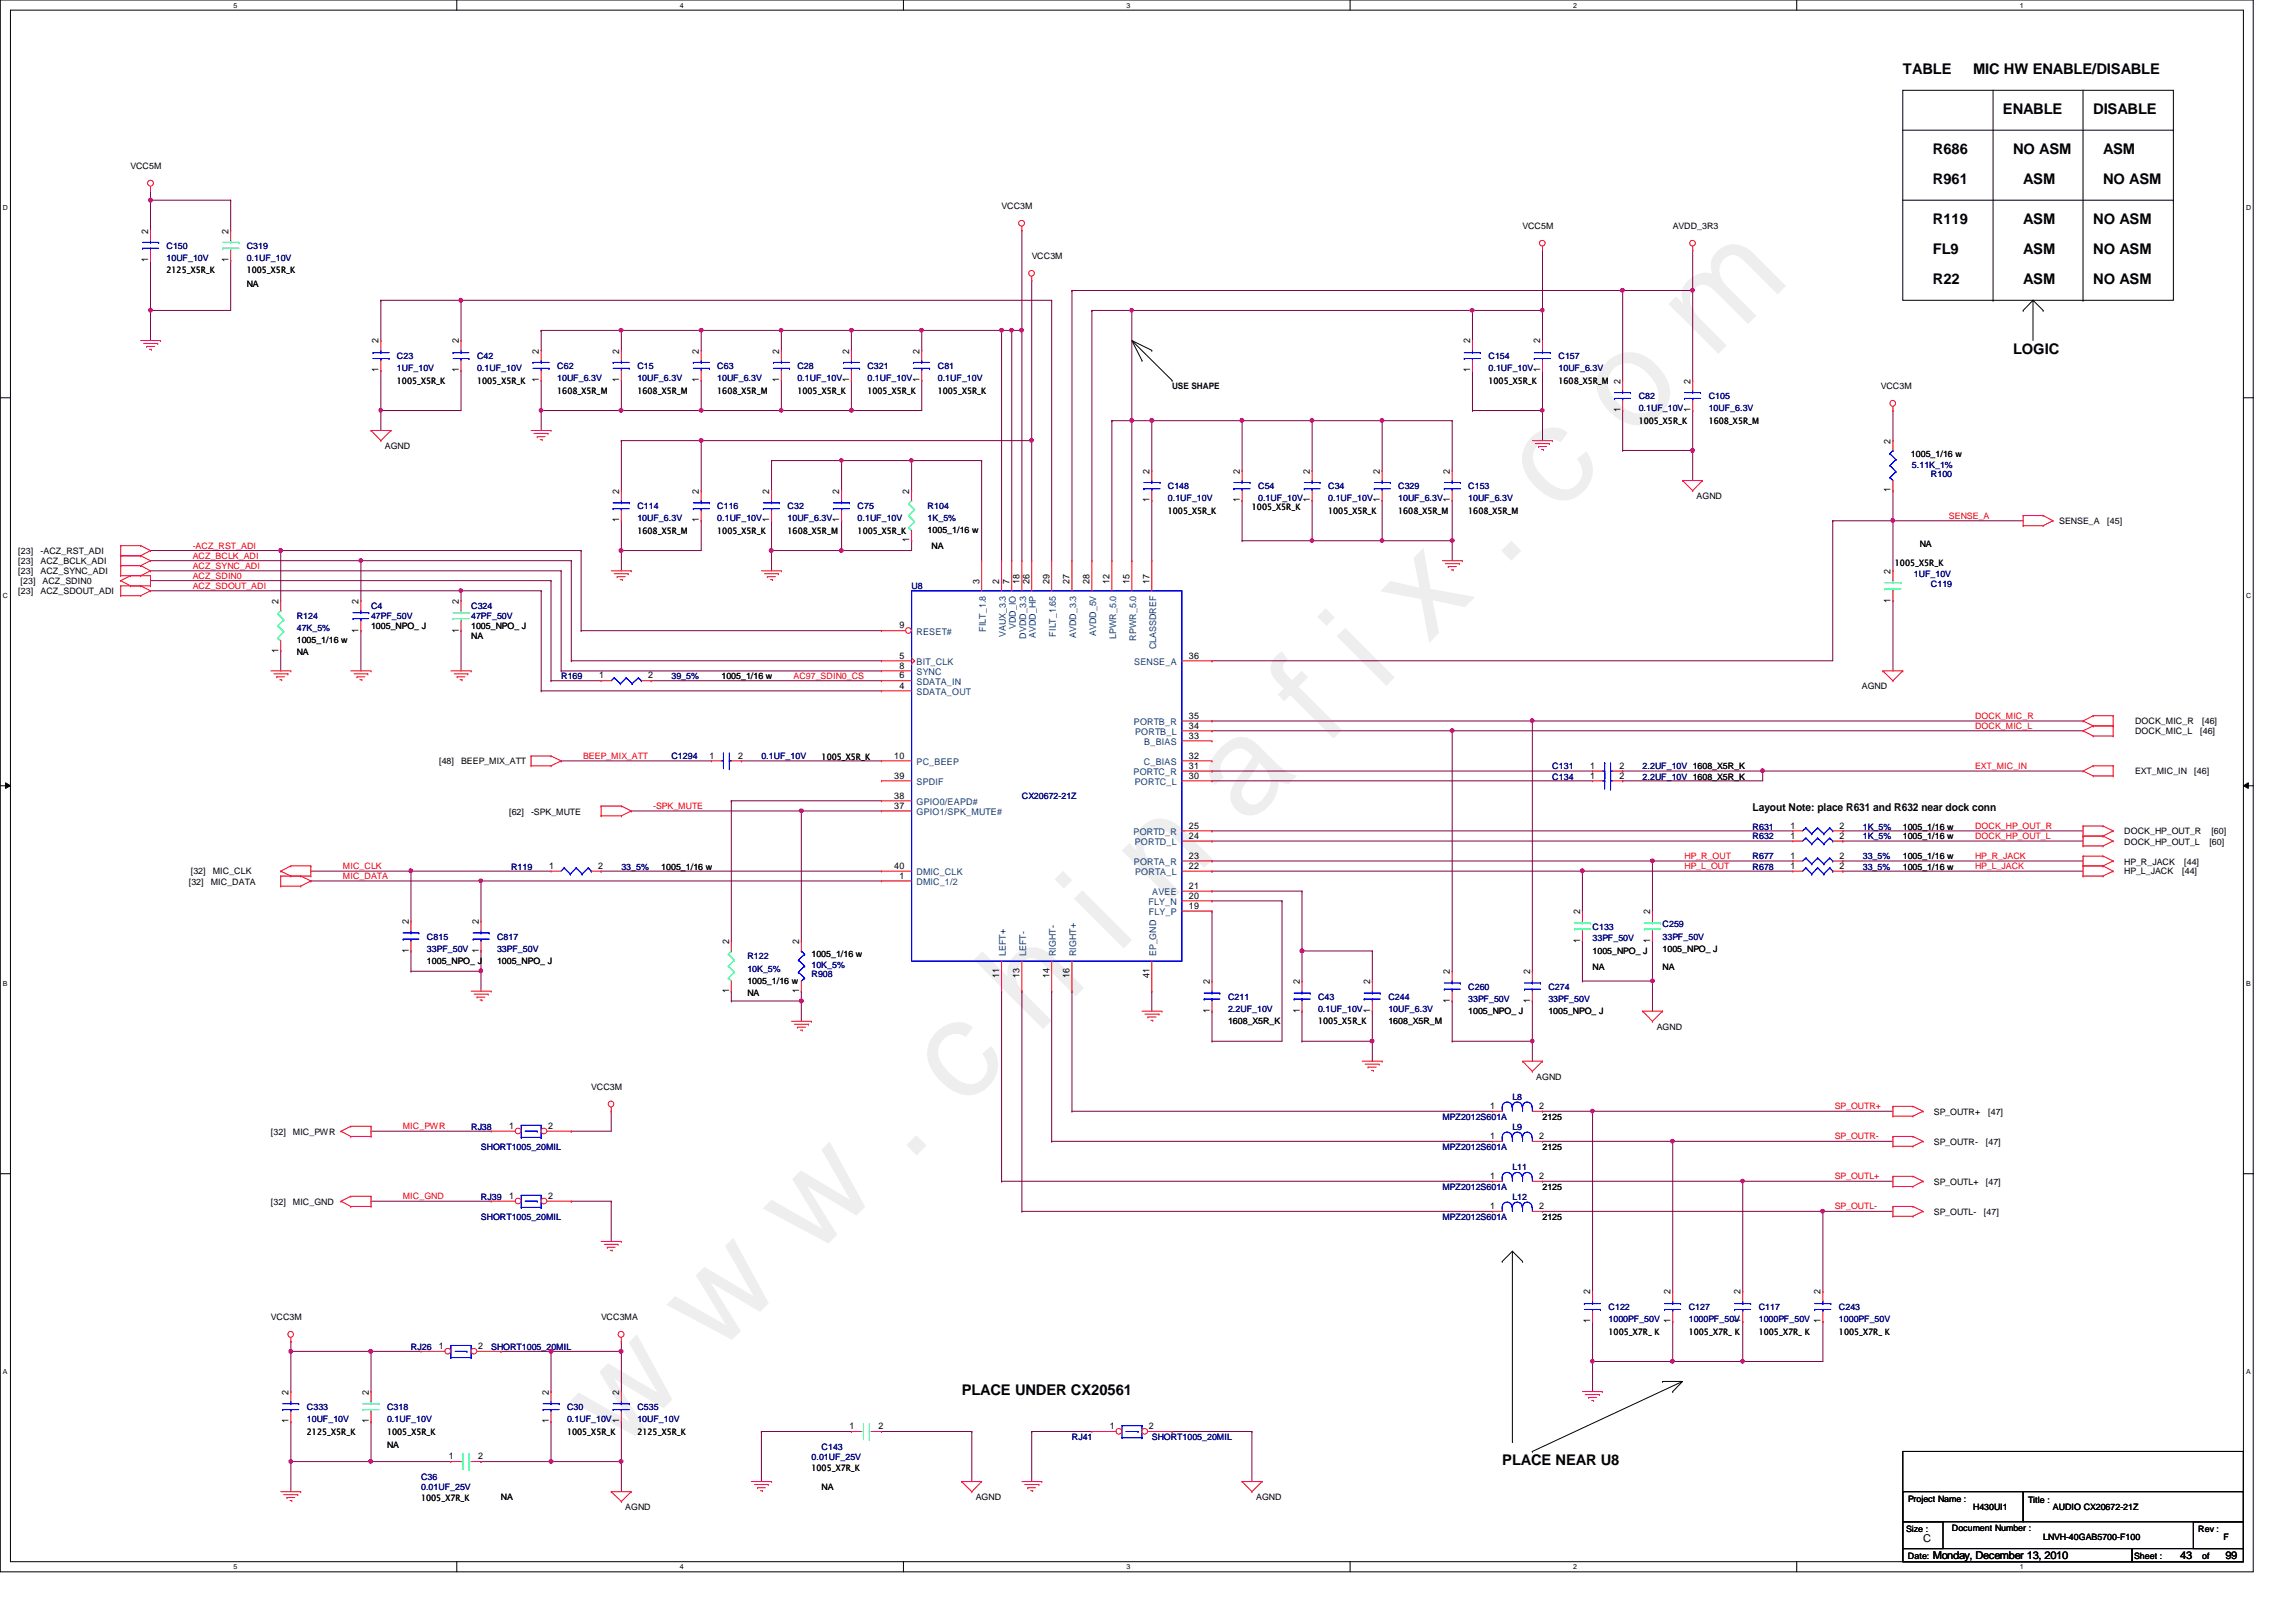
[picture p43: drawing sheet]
<svg xmlns="http://www.w3.org/2000/svg" width="297mm" height="210mm" viewBox="0 0 297 210" stroke-linecap="round" stroke-linejoin="round" font-family="sans-serif">
<defs><g id="words">
<text font-size="17.6" fill="#f0f" x="80.1" y="188" transform="rotate(-45 80.1 188)">w w w . c h i n a f i x . c o m</text>
<g font-size="1.9">
<text x="246.2" y="9.6">TABLE</text>
<text x="255.3" y="9.6">MIC HW ENABLE/DISABLE</text>
<text x="259.1" y="14.7">ENABLE</text>
<text x="270.8" y="14.7">DISABLE</text>
<text x="250.1" y="23.8">R961</text>
<text x="250.1" y="19.9">R686</text>
<text x="260.4" y="19.9">NO ASM</text>
<text x="261.7" y="23.8">ASM</text>
<text x="272.1" y="19.9">ASM</text>
<text x="272.1" y="23.8">NO ASM</text>
<text x="250.1" y="29">R119</text>
<text x="261.7" y="29">ASM</text>
<text x="270.8" y="29">NO ASM</text>
<text x="250.1" y="32.9">FL9</text>
<text x="261.7" y="32.9">ASM</text>
<text x="270.8" y="32.9">NO ASM</text>
<text x="250.1" y="36.8">R22</text>
<text x="261.7" y="36.8">ASM</text>
<text x="270.8" y="36.8">NO ASM</text>
<text x="260.4" y="45.8">LOGIC</text>
<text x="124.4" y="180.6">PLACE UNDER CX20561</text>
<text x="194.3" y="189.6">PLACE NEAR U8</text>
</g>
<g font-size="1.4">
<text x="226.7" y="104.9">Layout Note: place R631 and R632 near dock conn</text>
<text x="248.8" y="199.5">C</text>
<text x="250.1" y="201.7">Monday, December 13, 2010</text>
<text x="282.1" y="201.7">43</text>
<text x="287.9" y="201.7">99</text>
</g>
<g font-size="1.2">
<text x="19.2" y="33.9" transform="rotate(-90 19.2 33.9)">1</text>
<text x="19.2" y="30.2" transform="rotate(-90 19.2 30.2)">2</text>
<text x="29.5" y="33.9" transform="rotate(-90 29.5 33.9)">1</text>
<text x="29.5" y="30.2" transform="rotate(-90 29.5 30.2)">2</text>
<text x="49" y="44.4" transform="rotate(-90 49 44.4)">2</text>
<text x="59.3" y="44.4" transform="rotate(-90 59.3 44.4)">2</text>
<text x="69.7" y="45.8" transform="rotate(-90 69.7 45.8)">2</text>
<text x="80.1" y="45.8" transform="rotate(-90 80.1 45.8)">2</text>
<text x="90.4" y="45.8" transform="rotate(-90 90.4 45.8)">2</text>
<text x="100.8" y="45.8" transform="rotate(-90 100.8 45.8)">2</text>
<text x="109.9" y="45.8" transform="rotate(-90 109.9 45.8)">2</text>
<text x="119" y="45.8" transform="rotate(-90 119 45.8)">2</text>
<text x="190.2" y="44.4" transform="rotate(-90 190.2 44.4)">2</text>
<text x="199.3" y="44.4" transform="rotate(-90 199.3 44.4)">2</text>
<text x="49" y="48.2" transform="rotate(-90 49 48.2)">1</text>
<text x="59.3" y="48.2" transform="rotate(-90 59.3 48.2)">1</text>
<text x="69.7" y="49.5" transform="rotate(-90 69.7 49.5)">1</text>
<text x="80.1" y="49.5" transform="rotate(-90 80.1 49.5)">1</text>
<text x="90.4" y="49.5" transform="rotate(-90 90.4 49.5)">1</text>
<text x="100.8" y="49.5" transform="rotate(-90 100.8 49.5)">1</text>
<text x="109.9" y="49.5" transform="rotate(-90 109.9 49.5)">1</text>
<text x="119" y="49.5" transform="rotate(-90 119 49.5)">1</text>
<text x="190.2" y="48.2" transform="rotate(-90 190.2 48.2)">1</text>
<text x="199.3" y="48.2" transform="rotate(-90 199.3 48.2)">1</text>
<text x="209.6" y="53.3" transform="rotate(-90 209.6 53.3)">1</text>
<text x="209.6" y="49.7" transform="rotate(-90 209.6 49.7)">2</text>
<text x="218.7" y="53.3" transform="rotate(-90 218.7 53.3)">1</text>
<text x="218.7" y="49.7" transform="rotate(-90 218.7 49.7)">2</text>
<text x="244.6" y="57.4" transform="rotate(-90 244.6 57.4)">2</text>
<text x="80.1" y="63.9" transform="rotate(-90 80.1 63.9)">2</text>
<text x="90.4" y="63.9" transform="rotate(-90 90.4 63.9)">2</text>
<text x="99.5" y="63.9" transform="rotate(-90 99.5 63.9)">2</text>
<text x="108.6" y="63.9" transform="rotate(-90 108.6 63.9)">2</text>
<text x="117.6" y="63.9" transform="rotate(-90 117.6 63.9)">2</text>
<text x="148.7" y="65" transform="rotate(-90 148.7 65)">1</text>
<text x="148.7" y="61.3" transform="rotate(-90 148.7 61.3)">2</text>
<text x="160.4" y="65" transform="rotate(-90 160.4 65)">1</text>
<text x="160.4" y="61.3" transform="rotate(-90 160.4 61.3)">2</text>
<text x="169.5" y="65" transform="rotate(-90 169.5 65)">1</text>
<text x="169.5" y="61.3" transform="rotate(-90 169.5 61.3)">2</text>
<text x="178.5" y="65" transform="rotate(-90 178.5 65)">1</text>
<text x="178.5" y="61.3" transform="rotate(-90 178.5 61.3)">2</text>
<text x="187.6" y="65" transform="rotate(-90 187.6 65)">1</text>
<text x="187.6" y="61.3" transform="rotate(-90 187.6 61.3)">2</text>
<text x="244.6" y="63.7" transform="rotate(-90 244.6 63.7)">1</text>
<text x="80.1" y="67.6" transform="rotate(-90 80.1 67.6)">1</text>
<text x="90.4" y="67.6" transform="rotate(-90 90.4 67.6)">1</text>
<text x="99.5" y="67.6" transform="rotate(-90 99.5 67.6)">1</text>
<text x="108.6" y="67.6" transform="rotate(-90 108.6 67.6)">1</text>
<text x="117.6" y="70.2" transform="rotate(-90 117.6 70.2)">1</text>
<text x="126.7" y="75.6" transform="rotate(-90 126.7 75.6)">3</text>
<text x="129.3" y="75.6" transform="rotate(-90 129.3 75.6)">2</text>
<text x="130.6" y="75.6" transform="rotate(-90 130.6 75.6)">7</text>
<text x="131.9" y="75.6" transform="rotate(-90 131.9 75.6)">18</text>
<text x="133.2" y="75.6" transform="rotate(-90 133.2 75.6)">26</text>
<text x="135.8" y="75.6" transform="rotate(-90 135.8 75.6)">29</text>
<text x="138.4" y="75.6" transform="rotate(-90 138.4 75.6)">27</text>
<text x="141" y="75.6" transform="rotate(-90 141 75.6)">28</text>
<text x="143.5" y="75.6" transform="rotate(-90 143.5 75.6)">12</text>
<text x="146.1" y="75.6" transform="rotate(-90 146.1 75.6)">15</text>
<text x="148.7" y="75.6" transform="rotate(-90 148.7 75.6)">17</text>
<text x="244.6" y="78" transform="rotate(-90 244.6 78)">1</text>
<text x="244.6" y="74.3" transform="rotate(-90 244.6 74.3)">2</text>
<text x="36" y="78.1" transform="rotate(-90 36 78.1)">2</text>
<text x="46.4" y="81.9" transform="rotate(-90 46.4 81.9)">1</text>
<text x="46.4" y="78.1" transform="rotate(-90 46.4 78.1)">2</text>
<text x="59.3" y="81.9" transform="rotate(-90 59.3 81.9)">1</text>
<text x="59.3" y="78.1" transform="rotate(-90 59.3 78.1)">2</text>
<text x="116.4" y="81.3">9</text>
<text x="36" y="84.5" transform="rotate(-90 36 84.5)">1</text>
<text x="77.5" y="87.8">1</text>
<text x="83.9" y="87.8">2</text>
<text x="116.4" y="89.1">4</text>
<text x="116.4" y="85.2">5</text>
<text x="116.4" y="87.8">6</text>
<text x="116.4" y="86.5">8</text>
<text x="153.8" y="85.2">36</text>
<text x="153.8" y="95.6">33</text>
<text x="153.8" y="94.3">34</text>
<text x="153.8" y="93">35</text>
<text x="91.8" y="98.2">1</text>
<text x="95.5" y="98.2">2</text>
<text x="115.7" y="98.2">10</text>
<text x="115.7" y="100.8">39</text>
<text x="153.8" y="100.8">30</text>
<text x="153.8" y="99.5">31</text>
<text x="153.8" y="98.2">32</text>
<text x="205.7" y="100.8">1</text>
<text x="205.7" y="99.5">1</text>
<text x="209.5" y="100.8">2</text>
<text x="209.5" y="99.5">2</text>
<text x="115.7" y="104.6">37</text>
<text x="115.7" y="103.3">38</text>
<text x="153.8" y="107.2">25</text>
<text x="231.6" y="107.2">1</text>
<text x="238" y="107.2">2</text>
<text x="71" y="112.4">1</text>
<text x="77.4" y="112.4">2</text>
<text x="115.7" y="112.4">40</text>
<text x="116.4" y="113.7">1</text>
<text x="153.8" y="112.4">22</text>
<text x="153.8" y="111.1">23</text>
<text x="153.8" y="108.5">24</text>
<text x="231.6" y="108.5">1</text>
<text x="231.6" y="112.4">1</text>
<text x="231.6" y="111.1">1</text>
<text x="238" y="108.5">2</text>
<text x="238" y="112.4">2</text>
<text x="238" y="111.1">2</text>
<text x="52.9" y="119.6" transform="rotate(-90 52.9 119.6)">2</text>
<text x="61.9" y="119.6" transform="rotate(-90 61.9 119.6)">2</text>
<text x="153.8" y="117.6">19</text>
<text x="153.8" y="116.3">20</text>
<text x="153.8" y="115">21</text>
<text x="204.4" y="118.3" transform="rotate(-90 204.4 118.3)">2</text>
<text x="213.5" y="118.3" transform="rotate(-90 213.5 118.3)">2</text>
<text x="52.9" y="123.3" transform="rotate(-90 52.9 123.3)">1</text>
<text x="61.9" y="123.3" transform="rotate(-90 61.9 123.3)">1</text>
<text x="94.3" y="122.2" transform="rotate(-90 94.3 122.2)">2</text>
<text x="103.4" y="122.2" transform="rotate(-90 103.4 122.2)">2</text>
<text x="204.4" y="122" transform="rotate(-90 204.4 122)">1</text>
<text x="213.5" y="122" transform="rotate(-90 213.5 122)">1</text>
<text x="94.3" y="128.5" transform="rotate(-90 94.3 128.5)">1</text>
<text x="103.4" y="128.5" transform="rotate(-90 103.4 128.5)">1</text>
<text x="129.3" y="126.5" transform="rotate(-90 129.3 126.5)">11</text>
<text x="131.9" y="126.5" transform="rotate(-90 131.9 126.5)">13</text>
<text x="135.8" y="126.5" transform="rotate(-90 135.8 126.5)">14</text>
<text x="138.4" y="126.5" transform="rotate(-90 138.4 126.5)">16</text>
<text x="148.7" y="126.5" transform="rotate(-90 148.7 126.5)">41</text>
<text x="156.5" y="131.1" transform="rotate(-90 156.5 131.1)">1</text>
<text x="156.5" y="127.4" transform="rotate(-90 156.5 127.4)">2</text>
<text x="168.1" y="131.1" transform="rotate(-90 168.1 131.1)">1</text>
<text x="168.1" y="127.4" transform="rotate(-90 168.1 127.4)">2</text>
<text x="177.2" y="131.1" transform="rotate(-90 177.2 131.1)">1</text>
<text x="177.2" y="127.4" transform="rotate(-90 177.2 127.4)">2</text>
<text x="187.6" y="129.8" transform="rotate(-90 187.6 129.8)">1</text>
<text x="187.6" y="126.1" transform="rotate(-90 187.6 126.1)">2</text>
<text x="197.9" y="129.8" transform="rotate(-90 197.9 129.8)">1</text>
<text x="197.9" y="126.1" transform="rotate(-90 197.9 126.1)">2</text>
<text x="192.8" y="143.5">1</text>
<text x="199.1" y="143.5">2</text>
<text x="65.9" y="146.1">1</text>
<text x="70.9" y="146.1">2</text>
<text x="192.8" y="147.4">1</text>
<text x="199.1" y="147.4">2</text>
<text x="65.9" y="155.2">1</text>
<text x="70.9" y="155.2">2</text>
<text x="192.8" y="152.6">1</text>
<text x="199.1" y="152.6">2</text>
<text x="192.8" y="156.5">1</text>
<text x="199.1" y="156.5">2</text>
<text x="205.7" y="167.5" transform="rotate(-90 205.7 167.5)">2</text>
<text x="216.1" y="167.5" transform="rotate(-90 216.1 167.5)">2</text>
<text x="225.2" y="167.5" transform="rotate(-90 225.2 167.5)">2</text>
<text x="235.5" y="167.5" transform="rotate(-90 235.5 167.5)">2</text>
<text x="205.7" y="171.2" transform="rotate(-90 205.7 171.2)">1</text>
<text x="216.1" y="171.2" transform="rotate(-90 216.1 171.2)">1</text>
<text x="225.2" y="171.2" transform="rotate(-90 225.2 171.2)">1</text>
<text x="235.5" y="171.2" transform="rotate(-90 235.5 171.2)">1</text>
<text x="56.8" y="174.6">1</text>
<text x="61.8" y="174.6">2</text>
<text x="37.3" y="184.2" transform="rotate(-90 37.3 184.2)">1</text>
<text x="37.3" y="180.5" transform="rotate(-90 37.3 180.5)">2</text>
<text x="47.7" y="184.2" transform="rotate(-90 47.7 184.2)">1</text>
<text x="47.7" y="180.5" transform="rotate(-90 47.7 180.5)">2</text>
<text x="71" y="184.2" transform="rotate(-90 71 184.2)">1</text>
<text x="71" y="180.5" transform="rotate(-90 71 180.5)">2</text>
<text x="80.1" y="184.2" transform="rotate(-90 80.1 184.2)">1</text>
<text x="80.1" y="180.5" transform="rotate(-90 80.1 180.5)">2</text>
<text x="109.9" y="185">1</text>
<text x="113.7" y="185">2</text>
<text x="143.6" y="185">1</text>
<text x="148.6" y="185">2</text>
<text x="58.1" y="188.8">1</text>
<text x="61.8" y="188.8">2</text>
</g>
<g font-size="1.2" fill="#004080">
<text x="118.6" y="82.2">RESET#</text>
<text x="127.5" y="81.7" transform="rotate(-90 127.5 81.7)">FILT_1.8</text>
<text x="130.1" y="82.5" transform="rotate(-90 130.1 82.5)">VAUX_3.3</text>
<text x="131.4" y="81.4" transform="rotate(-90 131.4 81.4)">VDD_IO</text>
<text x="132.8" y="82.6" transform="rotate(-90 132.8 82.6)">DVDD_3.3</text>
<text x="134" y="82.5" transform="rotate(-90 134 82.5)">AVDD_HP</text>
<text x="136.6" y="82.4" transform="rotate(-90 136.6 82.4)">FILT_1.65</text>
<text x="139.2" y="82.5" transform="rotate(-90 139.2 82.5)">AVDD_3.3</text>
<text x="141.8" y="82.3" transform="rotate(-90 141.8 82.3)">AVDD_5V</text>
<text x="144.4" y="82.7" transform="rotate(-90 144.4 82.7)">LPWR_5.0</text>
<text x="147" y="82.9" transform="rotate(-90 147 82.9)">RPWR_5.0</text>
<text x="118.6" y="90">SDATA_OUT</text>
<text x="118.6" y="86.1">BIT_CLK</text>
<text x="118.6" y="88.6">SDATA_IN</text>
<text x="118.6" y="87.4">SYNC</text>
<text x="146.7" y="86.1">SENSE_A</text>
<text x="149.6" y="84" transform="rotate(-90 149.6 84)">CLASSDREF</text>
<text x="146.7" y="93.9">PORTB_R</text>
<text x="146.9" y="95.1">PORTB_L</text>
<text x="118.6" y="99">PC_BEEP</text>
<text x="118.6" y="101.6">SPDIF</text>
<text x="146.6" y="100.3">PORTC_R</text>
<text x="146.8" y="101.6">PORTC_L</text>
<text x="148" y="99">C_BIAS</text>
<text x="148" y="96.4">B_BIAS</text>
<text x="118.6" y="105.5">GPIO1/SPK_MUTE#</text>
<text x="118.6" y="104.2">GPIO0/EAPD#</text>
<text x="118.6" y="113.3">DMIC_CLK</text>
<text x="146.6" y="108.1">PORTD_R</text>
<text x="146.7" y="112">PORTA_R</text>
<text x="146.8" y="109.4">PORTD_L</text>
<text x="146.9" y="113.3">PORTA_L</text>
<text x="118.6" y="114.6">DMIC_1/2</text>
<text x="148.6" y="117.1">FLY_N</text>
<text x="148.6" y="118.4">FLY_P</text>
<text x="149.1" y="115.9">AVEE</text>
<text x="130.1" y="123.7" transform="rotate(-90 130.1 123.7)">LEFT+</text>
<text x="132.8" y="123.7" transform="rotate(-90 132.8 123.7)">LEFT-</text>
<text x="136.6" y="123.7" transform="rotate(-90 136.6 123.7)">RIGHT-</text>
<text x="139.2" y="123.7" transform="rotate(-90 139.2 123.7)">RIGHT+</text>
<text x="149.6" y="123.7" transform="rotate(-90 149.6 123.7)">EP_GND</text>
</g>
<g font-size="1.1">
<text x="16.9" y="21.8">VCC5M</text>
<text x="129.6" y="27">VCC3M</text>
<text x="197" y="29.6">VCC5M</text>
<text x="216.4" y="29.6">AVDD_3R3</text>
<text x="21.5" y="35.4">2125_X5R_K</text>
<text x="31.9" y="35.4">1005_X5R_K</text>
<text x="133.5" y="33.5">VCC3M</text>
<text x="31.9" y="37.1">NA</text>
<text x="51.3" y="49.7">1005_X5R_K</text>
<text x="61.7" y="49.7">1005_X5R_K</text>
<text x="72.1" y="50.9">1608_X5R_M</text>
<text x="82.5" y="50.9">1608_X5R_M</text>
<text x="92.8" y="50.9">1608_X5R_M</text>
<text x="103.2" y="50.9">1005_X5R_K</text>
<text x="112.2" y="50.9">1005_X5R_K</text>
<text x="121.3" y="50.9">1005_X5R_K</text>
<text x="151.6" y="50.3">USE SHAPE</text>
<text x="192.6" y="49.7">1005_X5R_K</text>
<text x="201.6" y="49.7">1608_X5R_M</text>
<text x="243.3" y="50.3">VCC3M</text>
<text x="49.8" y="58.1">AGND</text>
<text x="212" y="54.8">1005_X5R_K</text>
<text x="221.1" y="54.8">1608_X5R_M</text>
<text x="247.2" y="59.1">1005_1/16 w</text>
<text x="162" y="66">1005_X5R_K</text>
<text x="219.5" y="64.6">AGND</text>
<text x="2.4" y="71.7">[23]</text>
<text x="5.2" y="71.7">-ACZ_RST_ADI</text>
<text x="82.5" y="69.1">1608_X5R_M</text>
<text x="92.8" y="69.1">1005_X5R_K</text>
<text x="101.9" y="69.1">1608_X5R_M</text>
<text x="111" y="69.1">1005_X5R_K</text>
<text x="120" y="69">1005_1/16 w</text>
<text x="120.5" y="71.1">NA</text>
<text x="151.1" y="66.5">1005_X5R_K</text>
<text x="171.8" y="66.5">1005_X5R_K</text>
<text x="180.9" y="66.5">1608_X5R_M</text>
<text x="189.9" y="66.5">1608_X5R_M</text>
<text x="248.4" y="70.8">NA</text>
<text x="266.4" y="67.8">SENSE_A</text>
<text x="272.6" y="67.8">[45]</text>
<text x="2.4" y="73">[23]</text>
<text x="2.4" y="74.3">[23]</text>
<text x="2.4" y="76.9">[23]</text>
<text x="2.7" y="75.6">[23]</text>
<text x="5.2" y="73">ACZ_BCLK_ADI</text>
<text x="5.2" y="74.3">ACZ_SYNC_ADI</text>
<text x="5.2" y="76.9">ACZ_SDOUT_ADI</text>
<text x="5.5" y="75.6">ACZ_SDIN0</text>
<text x="245.1" y="73.2">1005_X5R_K</text>
<text x="38.4" y="83.2">1005_1/16 w</text>
<text x="48" y="81.4">1005_NPO_ J</text>
<text x="61" y="81.4">1005_NPO_ J</text>
<text x="61" y="82.7">NA</text>
<text x="38.4" y="84.8">NA</text>
<text x="93.3" y="87.9">1005_1/16 w</text>
<text x="240.9" y="89.2">AGND</text>
<text x="276.2" y="93.7">DOCK_MIC_R</text>
<text x="276.2" y="95">DOCK_MIC_L</text>
<text x="284.6" y="95">[46]</text>
<text x="284.9" y="93.7">[46]</text>
<text x="56.8" y="98.9">[48]</text>
<text x="59.6" y="98.9">BEEP_MIX_ATT</text>
<text x="106.3" y="98.3">1005_X5R_K</text>
<text x="276.2" y="100.2">EXT_MIC_IN</text>
<text x="283.9" y="100.2">[46]</text>
<text x="65.9" y="105.4">[62]</text>
<text x="68.7" y="105.4">-SPK_MUTE</text>
<text x="246.2" y="107.4">1005_1/16 w</text>
<text x="274.8" y="108">DOCK_HP_OUT_R</text>
<text x="286.1" y="108">[60]</text>
<text x="24.7" y="113.2">[32]</text>
<text x="27.5" y="113.2">MIC_CLK</text>
<text x="85.6" y="112.5">1005_1/16 w</text>
<text x="246.2" y="108.6">1005_1/16 w</text>
<text x="246.2" y="112.5">1005_1/16 w</text>
<text x="246.2" y="111.2">1005_1/16 w</text>
<text x="274.8" y="111.9">HP_R_JACK</text>
<text x="274.8" y="113.2">HP_L_JACK</text>
<text x="274.8" y="109.3">DOCK_HP_OUT_L</text>
<text x="282.3" y="113.2">[44]</text>
<text x="282.6" y="111.9">[44]</text>
<text x="285.8" y="109.3">[60]</text>
<text x="24.4" y="114.5">[32]</text>
<text x="27.3" y="114.5">MIC_DATA</text>
<text x="55.2" y="124.7">1005_NPO_ J</text>
<text x="64.3" y="124.7">1005_NPO_ J</text>
<text x="105" y="123.9">1005_1/16 w</text>
<text x="206" y="123.4">1005_NPO_ J</text>
<text x="206" y="125.5">NA</text>
<text x="215.1" y="123.1">1005_NPO_ J</text>
<text x="215.1" y="125.5">NA</text>
<text x="96.7" y="127.3">1005_1/16 w</text>
<text x="96.7" y="128.9">NA</text>
<text x="189.9" y="131.2">1005_NPO_ J</text>
<text x="200.3" y="131.2">1005_NPO_ J</text>
<text x="158.9" y="132.5">1608_X5R_K</text>
<text x="170.5" y="132.5">1005_X5R_K</text>
<text x="179.6" y="132.5">1608_X5R_M</text>
<text x="214.3" y="133.3">AGND</text>
<text x="76.5" y="141">VCC3M</text>
<text x="198.8" y="139.7">AGND</text>
<text x="35" y="146.9">[32]</text>
<text x="37.9" y="146.9">MIC_PWR</text>
<text x="199.6" y="144.9">2125</text>
<text x="199.6" y="148.8">2125</text>
<text x="250.2" y="144.3">SP_OUTR+</text>
<text x="250.2" y="148.2">SP_OUTR-</text>
<text x="256.9" y="148.2">[47]</text>
<text x="257.2" y="144.3">[47]</text>
<text x="35" y="155.9">[32]</text>
<text x="37.9" y="155.9">MIC_GND</text>
<text x="199.6" y="154">2125</text>
<text x="250.2" y="153.3">SP_OUTL+</text>
<text x="256.9" y="153.3">[47]</text>
<text x="199.6" y="157.9">2125</text>
<text x="250.2" y="157.2">SP_OUTL-</text>
<text x="256.7" y="157.2">[47]</text>
<text x="35" y="170.8">VCC3M</text>
<text x="77.8" y="170.8">VCC3MA</text>
<text x="208.1" y="172.7">1005_X7R_ K</text>
<text x="218.5" y="172.7">1005_X7R_ K</text>
<text x="227.5" y="172.7">1005_X7R_ K</text>
<text x="237.9" y="172.7">1005_X7R_ K</text>
<text x="39.7" y="185.7">2125_X5R_K</text>
<text x="50.1" y="185.7">1005_X5R_K</text>
<text x="73.4" y="185.7">1005_X5R_K</text>
<text x="82.5" y="185.7">2125_X5R_K</text>
<text x="50.1" y="187.4">NA</text>
<text x="105" y="190.3">1005_X7R_K</text>
<text x="54.5" y="194.2">1005_X7R_K</text>
<text x="64.8" y="194.1">NA</text>
<text x="80.9" y="195.4">AGND</text>
<text x="106.3" y="192.8">NA</text>
<text x="126.2" y="194.1">AGND</text>
<text x="162.5" y="194.1">AGND</text>
<text x="246.8" y="194.4">Project Name :</text>
<text x="255.3" y="195.4">H430UI1</text>
<text x="262.4" y="194.5">Title :</text>
<text x="265.6" y="195.4">AUDIO CX20672-21Z</text>
<text x="246.6" y="198.3">Size :</text>
<text x="246.8" y="201.8">Date:</text>
<text x="252.5" y="198.2">Document Number :</text>
<text x="264.3" y="199.3">LNVH-40GAB5700-F100</text>
<text x="276.1" y="201.8">Sheet :</text>
<text x="284.4" y="198.3">Rev :</text>
<text x="284.9" y="201.8">of</text>
<text x="287.7" y="199.3">F</text>
</g>
<g font-size="1.1" fill="#000080">
<text x="21.5" y="32.2">C150</text>
<text x="21.5" y="33.8">10UF_10V</text>
<text x="31.9" y="32.2">C319</text>
<text x="31.9" y="33.8">0.1UF_10V</text>
<text x="51.3" y="46.4">C23</text>
<text x="61.7" y="46.4">C42</text>
<text x="72.1" y="47.8">C62</text>
<text x="82.5" y="47.8">C15</text>
<text x="92.8" y="47.8">C63</text>
<text x="103.2" y="47.8">C28</text>
<text x="112.2" y="47.8">C321</text>
<text x="121.3" y="47.8">C81</text>
<text x="192.6" y="46.4">C154</text>
<text x="201.6" y="46.4">C157</text>
<text x="51.3" y="48">1UF_10V</text>
<text x="61.7" y="48">0.1UF_10V</text>
<text x="72.1" y="49.3">10UF_6.3V</text>
<text x="82.5" y="49.3">10UF_6.3V</text>
<text x="92.8" y="49.3">10UF_6.3V</text>
<text x="103.2" y="49.3">0.1UF_10V</text>
<text x="112.2" y="49.3">0.1UF_10V</text>
<text x="121.3" y="49.3">0.1UF_10V</text>
<text x="192.6" y="48">0.1UF_10V</text>
<text x="201.6" y="48">10UF_6.3V</text>
<text x="212" y="51.6">C82</text>
<text x="212" y="53.2">0.1UF_10V</text>
<text x="221.1" y="51.6">C105</text>
<text x="221.1" y="53.2">10UF_6.3V</text>
<text x="82.5" y="65.9">C114</text>
<text x="92.8" y="65.9">C116</text>
<text x="101.9" y="65.9">C32</text>
<text x="111" y="65.9">C75</text>
<text x="120" y="65.9">R104</text>
<text x="151.1" y="63.3">C148</text>
<text x="151.1" y="64.9">0.1UF_10V</text>
<text x="162.8" y="63.3">C54</text>
<text x="162.8" y="64.9">0.1UF_10V</text>
<text x="171.8" y="63.3">C34</text>
<text x="171.8" y="64.9">0.1UF_10V</text>
<text x="180.9" y="63.3">C329</text>
<text x="180.9" y="64.9">10UF_6.3V</text>
<text x="189.9" y="63.3">C153</text>
<text x="189.9" y="64.9">10UF_6.3V</text>
<text x="247.4" y="60.6">5.11K_1%</text>
<text x="249.8" y="61.7">R100</text>
<text x="82.5" y="67.4">10UF_6.3V</text>
<text x="92.8" y="67.4">0.1UF_10V</text>
<text x="101.9" y="67.4">10UF_6.3V</text>
<text x="111" y="67.4">0.1UF_10V</text>
<text x="120" y="67.4">1K_5%</text>
<text x="117.9" y="76.2">U8</text>
<text x="247.6" y="74.7">1UF_10V</text>
<text x="249.8" y="76">C119</text>
<text x="38.4" y="80.1">R124</text>
<text x="38.4" y="81.7">47K_5%</text>
<text x="48" y="78.8">C4</text>
<text x="48" y="80.1">47PF_50V</text>
<text x="61" y="78.8">C324</text>
<text x="61" y="80.1">47PF_50V</text>
<text x="72.6" y="87.9">R169</text>
<text x="86.9" y="87.9">39_5%</text>
<text x="86.9" y="98.3">C1294</text>
<text x="98.5" y="98.3">0.1UF_10V</text>
<text x="200.8" y="100.9">C134</text>
<text x="200.8" y="99.6">C131</text>
<text x="212.5" y="100.9">2.2UF_10V 1608_X5R_K</text>
<text x="212.5" y="99.6">2.2UF_10V 1608_X5R_K</text>
<text x="132.2" y="103.5">CX20672-21Z</text>
<text x="226.7" y="107.4">R631</text>
<text x="241" y="107.4">1K_5%</text>
<text x="66.1" y="112.5">R119</text>
<text x="80.4" y="112.5">33_5%</text>
<text x="226.7" y="108.6">R632</text>
<text x="226.7" y="112.5">R678</text>
<text x="226.7" y="111.2">R677</text>
<text x="241" y="108.6">1K_5%</text>
<text x="241" y="112.5">33_5%</text>
<text x="241" y="111.2">33_5%</text>
<text x="55.2" y="121.6">C815</text>
<text x="55.2" y="123.1">33PF_50V</text>
<text x="64.3" y="121.6">C817</text>
<text x="64.3" y="123.1">33PF_50V</text>
<text x="96.7" y="124.2">R122</text>
<text x="96.7" y="125.7">10K_5%</text>
<text x="105" y="125.2">10K_5%</text>
<text x="206" y="120.3">C133</text>
<text x="206" y="121.8">33PF_50V</text>
<text x="215.1" y="120">C259</text>
<text x="215.1" y="121.6">33PF_50V</text>
<text x="105" y="126.5">R908</text>
<text x="158.9" y="129.4">C211</text>
<text x="158.9" y="130.9">2.2UF_10V</text>
<text x="170.5" y="129.4">C43</text>
<text x="170.5" y="130.9">0.1UF_10V</text>
<text x="179.6" y="129.4">C244</text>
<text x="179.6" y="130.9">10UF_6.3V</text>
<text x="189.9" y="128.1">C260</text>
<text x="189.9" y="129.6">33PF_50V</text>
<text x="200.3" y="128.1">C274</text>
<text x="200.3" y="129.6">33PF_50V</text>
<text x="195.7" y="142.3">L8</text>
<text x="61" y="146.2">RJ38</text>
<text x="62.2" y="148.8">SHORT1005_20MIL</text>
<text x="186.6" y="144.9">MPZ2012S601A</text>
<text x="186.6" y="148.8">MPZ2012S601A</text>
<text x="195.7" y="146.2">L9</text>
<text x="62.2" y="155.3">RJ39</text>
<text x="186.6" y="154">MPZ2012S601A</text>
<text x="195.7" y="155.3">L12</text>
<text x="195.7" y="151.4">L11</text>
<text x="62.2" y="157.9">SHORT1005_20MIL</text>
<text x="186.6" y="157.9">MPZ2012S601A</text>
<text x="208.1" y="169.5">C122</text>
<text x="208.1" y="171.1">1000PF_50V</text>
<text x="218.5" y="169.5">C127</text>
<text x="218.5" y="171.1">1000PF_50V</text>
<text x="227.5" y="169.5">C117</text>
<text x="227.5" y="171.1">1000PF_50V</text>
<text x="237.9" y="169.5">C243</text>
<text x="237.9" y="171.1">1000PF_50V</text>
<text x="53.2" y="174.7">RJ26</text>
<text x="63.5" y="174.7">SHORT1005_20MIL</text>
<text x="39.7" y="182.5">C333</text>
<text x="39.7" y="184">10UF_10V</text>
<text x="50.1" y="182.5">C318</text>
<text x="50.1" y="184">0.1UF_10V</text>
<text x="73.4" y="182.5">C30</text>
<text x="73.4" y="184">0.1UF_10V</text>
<text x="82.5" y="182.5">C535</text>
<text x="82.5" y="184">10UF_10V</text>
<text x="54.5" y="191.6">C36</text>
<text x="105" y="188.9">0.01UF_25V</text>
<text x="106.3" y="187.7">C143</text>
<text x="138.7" y="186.4">RJ41</text>
<text x="149" y="186.4">SHORT1005_20MIL</text>
<text x="54.5" y="192.8">0.01UF_25V</text>
</g>
<g font-size="1.1" fill="#f00">
<text x="24.9" y="71">-ACZ_RST_ADI</text>
<text x="252.1" y="67.1">SENSE_A</text>
<text x="24.9" y="72.3">ACZ_BCLK_ADI</text>
<text x="24.9" y="73.6">ACZ_SYNC_ADI</text>
<text x="24.9" y="74.9">ACZ_SDIN0</text>
<text x="24.9" y="76.2">ACZ_SDOUT_ADI</text>
<text x="102.7" y="87.8">AC97_SDIN0_CS</text>
<text x="255.5" y="94.3">DOCK_MIC_L</text>
<text x="255.5" y="93">DOCK_MIC_R</text>
<text x="75.4" y="98.2">BEEP_MIX_ATT</text>
<text x="255.5" y="99.5">EXT_MIC_IN</text>
<text x="84.5" y="104.7">-SPK_MUTE</text>
<text x="255.5" y="107.3">DOCK_HP_OUT_R</text>
<text x="44.4" y="112.5">MIC_CLK</text>
<text x="44.4" y="113.7">MIC_DATA</text>
<text x="217.9" y="112.5">HP_L_OUT</text>
<text x="217.9" y="111.2">HP_R_OUT</text>
<text x="255.5" y="112.5">HP_L_JACK</text>
<text x="255.5" y="111.2">HP_R_JACK</text>
<text x="255.5" y="108.6">DOCK_HP_OUT_L</text>
<text x="237.4" y="143.6">SP_OUTR+</text>
<text x="52.1" y="146.1">MIC_PWR</text>
<text x="237.4" y="147.4">SP_OUTR-</text>
<text x="52.1" y="155.2">MIC_GND</text>
<text x="237.4" y="152.6">SP_OUTL+</text>
<text x="237.4" y="156.5">SP_OUTL-</text>
</g>
<g font-size=".9">
<text x="30.2" y="1">5</text>
<text x="88" y="1">4</text>
<text x="145.8" y="1">3</text>
<text x="203.5" y="1">2</text>
<text x="261.3" y="1">1</text>
<text x=".4" y="27.2">D</text>
<text x="290.6" y="27.2">D</text>
<text x=".4" y="77.3">C</text>
<text x="290.6" y="77.3">C</text>
<text x=".4" y="127.6">B</text>
<text x="290.6" y="127.6">B</text>
<text x=".4" y="177.8">A</text>
<text x="290.6" y="177.8">A</text>
<text x="30.2" y="203.1">5</text>
<text x="88" y="203.1">4</text>
<text x="145.8" y="203.1">3</text>
<text x="203.5" y="203.1">2</text>
<text x="261.3" y="203.1">1</text>
</g>
</g></defs>
<path d="M0 0h291.5v203.4h-291.5zM1.4 1.3h288.8v200.8h-288.8z" fill="none" stroke="#000" stroke-width=".13"/>
<g fill="#fff">
<path d="M30.2 .2h.5v1h-.5z"/>
<path d="M30.2 202.3h.5v1h-.5z"/>
</g>
<path d="M59.1 0v1.3M59.1 202.1v1.3" fill="none" stroke="#000" stroke-width=".13"/>
<g fill="#fff">
<path d="M88 .2h.5v1h-.5z"/>
<path d="M88 202.3h.5v1h-.5z"/>
</g>
<path d="M116.9 0v1.3M116.9 202.1v1.3" fill="none" stroke="#000" stroke-width=".13"/>
<g fill="#fff">
<path d="M145.8 .2h.5v1h-.5z"/>
<path d="M145.8 202.3h.5v1h-.5z"/>
</g>
<path d="M174.7 0v1.3M174.7 202.1v1.3" fill="none" stroke="#000" stroke-width=".13"/>
<g fill="#fff">
<path d="M203.5 .2h.5v1h-.5z"/>
<path d="M203.5 202.3h.5v1h-.5z"/>
</g>
<path d="M232.4 0v1.3M232.4 202.1v1.3" fill="none" stroke="#000" stroke-width=".13"/>
<g fill="#fff">
<path d="M261.3 .2h.5v1h-.5z"/>
<path d="M261.3 202.3h.5v1h-.5z"/>
<path d="M.4 26.4h.6v1h-.6z"/>
<path d="M290.6 26.4h.6v1h-.6z"/>
<path d="M.4 76.5h.6v1.1h-.6z"/>
<path d="M290.6 76.5h.6v1.1h-.6z"/>
</g>
<path d="M0 51.5h1.4M290.2 51.5h1.3" fill="none" stroke="#000" stroke-width=".13"/>
<g fill="#fff">
<path d="M.4 126.7h.6v1.1h-.6z"/>
<path d="M290.6 126.7h.6v1.1h-.6z"/>
</g>
<path d="M0 101.7h1.4M.7 101.3l.7 .4-.7 .3zM290.2 101.7l.7-.4v.7zM290.2 101.7h1.3" fill="none" stroke="#000" stroke-width=".13"/>
<path d="M.7 101.3l.7 .4-.7 .3zM290.2 101.7l.7-.4v.7z" fill="#000"/>
<g fill="#fff">
<path d="M.4 177h.5v1h-.5z"/>
<path d="M290.6 177h.5v1h-.5z"/>
</g>
<g fill="none" stroke="#000" stroke-width=".13">
<path d="M246.2 11.7h35v27.2h-35zM246.2 16.8h35M257.8 11.7v27.2M269.5 11.7v27.2M281.2 16.8h.1M246.2 25.9h35M257.8 38.9h.1M263 38.9h.1M263 38.9v5.2M263 38.9l-1.3 1.3M263 38.9l1.3 1.3M269.5 38.9h.1"/>
<path d="M281.2 25.9h.1M261.7 40.2h.1M264.3 40.2h.1M0 151.9h1.4M290.2 151.9h1.3"/>
</g>
<path d="M19.5 25.9h.1M19.5 25.9v3.9" fill="none" stroke="#800040" stroke-width=".13"/>
<circle cx="19.5" cy="25.9" r=".26" fill="#f0f"/>
<circle cx="19.5" cy="25.9" r=".26" fill="none" stroke="#f0f" stroke-width=".13"/>
<path d="M19.5 33.7h.1M19.5 33.7v10.4M29.8 25.9h.1M29.8 33.7h.1M29.8 25.9v3.9M29.8 33.7v6.5M19.5 40.2h.1" fill="none" stroke="#800040" stroke-width=".13"/>
<circle cx="19.5" cy="40.1" r=".25" fill="#f0f"/>
<circle cx="19.5" cy="40.1" r=".25" fill="none" stroke="#f0f" stroke-width=".13"/>
<path d="M19.5 24.6h.1M19.5 25.9h.1M19.5 24.6v1.3M19.5 25.9h10.3M19.5 40.2h.1M19.5 40.2h10.3M49.3 53.1h.1M49.3 53.1h10.3M132.2 128.3v28.5" fill="none" stroke="#800040" stroke-width=".13"/>
<path d="M49.1 52.9h.3l.1 .2-.1 .2h-.2h-.1z" fill-rule="evenodd" fill="#f0f"/>
<path d="M49.1 52.9h.3l.1 .2-.1 .2h-.2h-.1z" fill="none" stroke="#f0f" stroke-width=".13"/>
<path d="M59.6 38.9h.1M59.6 38.9h76.5v33.7M49.3 53.1h.1M49.3 53.1v2.6M59.6 48h.1M59.6 48v5.1M129.6 42.8v29.8" fill="none" stroke="#800040" stroke-width=".13"/>
<path d="M59.4 38.7l.2-.1 .2 .1v.3l-.2 .1-.2-.1z" fill-rule="evenodd" fill="#f0f"/>
<path d="M59.4 38.7l.2-.1 .2 .1v.3l-.2 .1-.2-.1z" fill="none" stroke="#f0f" stroke-width=".13"/>
<g fill="none" stroke="#800040" stroke-width=".13">
<path d="M49.3 38.9h.1M49.3 38.9h10.3M49.3 38.9v5.2M59.6 38.9h.1M59.6 38.9v5.2M209.9 37.6h-71.2v35M49.3 48h.1M49.3 48v5.1M90.7 57h42.8M130.9 42.8v29.8M132.2 42.8v29.8M141.3 40.2v32.4"/>
<path d="M146.4 40.2h44.1M237.1 67.4h7.8M156.8 93.3h112.7M156.8 85.5h80.3M156.8 94.6h112.7M187.9 94.6v31.1M198.2 93.3v32.4M48 146.4h.1M48 155.4h.1M48 146.4h15.5M48 155.4h15.5M129.6 152.9h63.5"/>
<path d="M132.2 156.8h60.9M136.1 147.7h57M138.7 143.8h54.4M199.6 156.8h45.3M206 143.8h38.9M216.4 147.7h28.5M225.5 152.9h19.4M37.6 189.1h.1M37.6 189.1v3.9"/>
</g>
<path d="M37.4 188.9h.4v.2v.2l-.2 .1-.2-.1z" fill-rule="evenodd" fill="#f0f"/>
<path d="M37.4 188.9h.4v.2v.2l-.2 .1-.2-.1z" fill="none" stroke="#f0f" stroke-width=".13"/>
<path d="M37.6 174.9h.1M37.6 174.9v5.2" fill="none" stroke="#800040" stroke-width=".13"/>
<path d="M37.4 174.7l.2-.1 .2 .1v.4h-.2h-.2z" fill-rule="evenodd" fill="#f0f"/>
<path d="M37.4 174.7l.2-.1 .2 .1v.4h-.2h-.2z" fill="none" stroke="#f0f" stroke-width=".13"/>
<g fill="none" stroke="#800040" stroke-width=".13">
<path d="M37.6 174.9h.1M37.6 173.6h.1M37.6 174.9h10.4M37.6 173.6v1.3M48 174.9h.1M48 174.9v5.2M64.8 174.9h.1M64.8 174.9h6.5M37.6 189.1h.1M48 184h.1M48 184v5.1h-10.4M62.2 189.1h.1"/>
<path d="M62.2 189.1h9.1"/>
</g>
<circle cx="48" cy="189.1" r=".25" fill="#f0f"/>
<circle cx="48" cy="189.1" r=".25" fill="none" stroke="#f0f" stroke-width=".13"/>
<path d="M48 174.9h.1M48 174.9h6.5M37.6 184h.1M37.6 184v5.1M48 189.1h.1M48 189.1h10.3" fill="none" stroke="#800040" stroke-width=".13"/>
<circle cx="48" cy="174.9" r=".26" fill="#f0f"/>
<circle cx="48" cy="174.9" r=".26" fill="none" stroke="#f0f" stroke-width=".13"/>
<path d="M53.2 125.7h.1M53.2 125.7h9" fill="none" stroke="#800040" stroke-width=".13"/>
<path d="M62 125.5l.2-.1 .2 .1v.3l-.2 .1-.2-.1z" fill-rule="evenodd" fill="#f0f"/>
<path d="M62 125.5l.2-.1 .2 .1v.3l-.2 .1-.2-.1z" fill="none" stroke="#f0f" stroke-width=".13"/>
<path d="M40.2 112.7h.1M40.2 112.7h31.1M53.2 112.7h.1M53.2 112.7v6.5M77.8 112.7h36.2M62.2 125.7h.1M62.2 125.7v2.6" fill="none" stroke="#800040" stroke-width=".13"/>
<path d="M53 112.5l.1-.1 .2 .2v.3h-.2h-.1z" fill-rule="evenodd" fill="#f0f"/>
<path d="M53 112.5l.1-.1 .2 .2v.3h-.2h-.1z" fill="none" stroke="#f0f" stroke-width=".13"/>
<path d="M40.2 114h.1M40.2 114h73.8M62.2 114h.1M62.2 114v5.2M53.2 123.1h.1M53.2 123.1v2.6M62.2 123.1h.1M62.2 123.1v2.6" fill="none" stroke="#800040" stroke-width=".13"/>
<path d="M62 113.8h.4v.2v.1l-.2 .1-.2-.1z" fill-rule="evenodd" fill="#f0f"/>
<path d="M62 113.8h.4v.2v.1l-.2 .1-.2-.1z" fill="none" stroke="#f0f" stroke-width=".13"/>
<g fill="none" stroke="#800040" stroke-width=".13">
<path d="M19.5 71.2h.1M19.5 72.6h.1M19.5 71.2h55.7M19.5 72.6h27.2M36.3 71.2h.1M36.3 71.2v6.5M46.7 72.6h.1M46.7 72.6v5.1M244.9 63.5h.1M244.9 67.4h.1M244.9 63.5v10.4M36.3 84.2h.1"/>
<path d="M36.3 84.2v2.6M46.7 81.6h.1M46.7 81.6v5.2M70 89.4h44M72.6 86.8h41.4M73.9 85.5h40.1M75.2 81.6h38.8M84.2 88.1h29.8M156.8 99.8h49.2M228 99.8h41.5M156.8 112.7h47.9M156.8 111.4h57"/>
<path d="M156.8 107.5h75.1M156.8 108.8h75.1M156.8 101h49.2M238.4 112.7h.1M238.4 111.4h.1M238.4 107.5h.1M238.4 108.8h.1M238.4 112.7h31.1M238.4 111.4h31.1M238.4 107.5h31.1M238.4 108.8h31.1"/>
</g>
<path d="M36.1 71.1l.2-.1 .2 .1v.3l-.2 .1-.2-.1z" fill-rule="evenodd" fill="#f0f"/>
<path d="M36.1 71.1l.2-.1 .2 .1v.3l-.2 .1-.2-.1z" fill="none" stroke="#f0f" stroke-width=".13"/>
<path d="M46.7 72.6h.1M46.7 72.6h27.2" fill="none" stroke="#800040" stroke-width=".13"/>
<path d="M46.5 72.4h.3l.1 .1-.1 .2-.2 .1-.1-.1z" fill-rule="evenodd" fill="#f0f"/>
<path d="M46.5 72.4h.3l.1 .1-.1 .2-.2 .1-.1-.1z" fill="none" stroke="#f0f" stroke-width=".13"/>
<path d="M244.9 53.1h.1M244.9 53.1v3.9M19.5 73.9h.1M19.5 75.1h.1M19.5 73.9h53.1M19.5 75.1h51.8M59.6 76.5h.1M59.6 76.5h10.4M244.9 77.7h.1M244.9 67.4h.1M244.9 77.7v9.1M244.9 67.4h16.8" fill="none" stroke="#800040" stroke-width=".13"/>
<path d="M244.7 67.2l.2-.1 .2 .1-.1 .3-.1 .1-.2-.1z" fill-rule="evenodd" fill="#f0f"/>
<path d="M244.7 67.2l.2-.1 .2 .1-.1 .3-.1 .1-.2-.1z" fill="none" stroke="#f0f" stroke-width=".13"/>
<path d="M59.6 76.5h.1M59.6 76.5v1.2" fill="none" stroke="#800040" stroke-width=".13"/>
<path d="M59.4 76.3h.4l.1 .1-.1 .2-.2 .1-.2-.1z" fill-rule="evenodd" fill="#f0f"/>
<path d="M59.4 76.3h.4l.1 .1-.1 .2-.2 .1-.2-.1z" fill="none" stroke="#f0f" stroke-width=".13"/>
<path d="M19.5 76.5h.1M19.5 76.5h40.1M59.6 81.6h.1M59.6 81.6v5.2" fill="none" stroke="#800040" stroke-width=".13"/>
<g fill="none" stroke="#f00" stroke-width=".13">
<path d="M19.5 24.6h.1M19.5 33.7h.1M19.5 29.8h.1M19.5 24.1v.5M19.5 29.8v1.3M19.5 32.4v1.3M18.2 44.1h2.6M18.6 44.4h1.8M19 44.8h.1M19 44.8h1M19.3 45.2h.3M19.6 45.2h.1"/>
<path d="M20.4 44.4h.1M20.8 44.1h.1M48 55.7h.1M48 55.7h2.6M48 55.7l1.3 1.3M49.3 57h.1M50.6 55.7h.1M50.6 55.7l-1.3 1.3M59.6 48h.1M59.6 44.1h.1M59.6 44.1v1.2M59.6 46.7v1.3"/>
<path d="M244.9 53.1h.1M244.9 57h.1M244.9 52.6v.5M244.9 57v1.3M15.6 70.6h.1M15.6 71.9h.1M15.6 73.2h.1M15.6 74.5h.1M15.6 75.8h.1M15.6 77.1h.1M15.6 75.1h.1M15.6 70.6h2.6"/>
<path d="M15.6 70.6v3.9M15.6 75.8v1.3M15.6 71.9h2.6M15.6 73.2h2.6M15.6 74.5h3.9M15.6 75.8h3.9M15.6 77.1h2.6M15.6 75.1l1.3 .7M16.9 74.5h.1M16.9 75.8h.1M16.9 74.5l-1.3 .6M18.2 70.6h.1"/>
<path d="M18.2 71.9h.1M18.2 73.2h.1M18.2 74.5h.1M18.2 75.8h.1M18.2 77.1h.1M18.2 70.6l1.3 .6M18.2 71.9l1.3 .7M18.2 73.2l1.3 .7M18.2 75.8l1.3 .7M19.5 71.2h.1M19.5 72.6h.1M19.5 73.9h.1"/>
<path d="M19.5 76.5h.1M19.5 74.5h.1M19.5 75.8h.1M19.5 71.2l-1.3 .7M19.5 72.6l-1.3 .6M19.5 73.9l-1.3 .6M19.5 76.5l-1.3 .6M19.5 74.5v1.3M46.7 77.7h.1M46.7 77.7v1.3M244.9 63.5h.1M244.9 62.2v1.3"/>
<path d="M261.7 66.7h.1M261.7 68h.1M261.7 66.7h2.6M261.7 66.7v1.3M261.7 68h2.6M264.3 66.7h.1M264.3 68h.1M264.3 66.7l1.3 .7M265.6 67.4h.1M265.6 67.4l-1.3 .6M35 86.8h2.6M35.4 87.2h1.9"/>
<path d="M35.8 87.6h.1M35.8 87.6h1M36.2 88h.2M36.4 88h.1M37.3 87.2h.1M37.6 86.8h.1M45.4 86.8h2.6M45.8 87.2h1.8M46.2 87.6h.1M46.2 87.6h1M46.6 88h.2M46.7 81.6h.1"/>
<path d="M46.7 80.3v1.3M46.8 88h.1M47.6 87.2h.1M48 86.8h.1M58.3 86.8h2.7M58.8 87.2h1.7M59.1 87.6h.1M59.1 87.6h1.1M59.5 88h.3M59.8 88h.1M60.5 87.2h.1M61 86.8h.1"/>
<path d="M243.6 86.8h.1M243.6 86.8h2.6M243.6 86.8l1.3 1.3M244.9 88.1h.1M246.2 86.8h.1M246.2 86.8l-1.3 1.3M269.5 93.3h.1M269.5 94.6h.1M269.5 99.8h.1M269.5 93.3l1.3 .6M269.5 94.6l1.3 .6M269.5 99.8l1.3 .6"/>
<path d="M270.8 92.6h.1M270.8 93.9h.1M270.8 95.2h.1M270.8 99.1h.1M270.8 92.6l-1.3 .7M270.8 92.6h2.6M270.8 93.9h2.6M270.8 93.9l-1.3 .7M270.8 95.2h2.6M270.8 99.1l-1.3 .7M270.8 99.1h2.6M273.4 92.6h.1"/>
<path d="M273.4 93.9h.1M273.4 95.2h.1M273.4 99.1h.1M273.4 92.6v2.6M273.4 99.1v1.3M36.3 112.7h.1M36.3 113.4h.1M36.3 114.7h.1M36.3 113.4h3.9M36.3 112.7l1.3 .7M36.3 113.4v1.3M36.3 114.7h2.6"/>
<path d="M37.6 112.1h.1M37.6 113.4h.1M37.6 112.1l-1.3 .6M37.6 112.1h2.6M38.9 113.4h.1M38.9 114.7h.1M38.9 113.4l1.3 .6M40.2 112.1h.1M40.2 113.4h.1M40.2 114h.1M40.2 112.1v1.3M40.2 114l-1.3 .7"/>
<path d="M237.1 108.8h1.3M238.4 108.8h.1M269.5 110.8h.1M269.5 112.1h.1M269.5 113.4h.1M269.5 106.9h.1M269.5 108.2h.1M269.5 109.5h.1M269.5 112.1h2.6M269.5 113.4h2.6M269.5 110.8h2.6M269.5 106.9v2.6"/>
<path d="M269.5 110.8v2.6M269.5 106.9h2.6M269.5 108.2h2.6M269.5 109.5h2.6M270.8 100.4h.1M270.8 100.4h2.6M272.1 110.8h.1M272.1 112.1h.1M272.1 113.4h.1M272.1 106.9h.1M272.1 108.2h.1M272.1 109.5h.1"/>
<path d="M272.1 110.8l1.3 .6M272.1 112.1l1.3 .6M272.1 106.9l1.3 .6M272.1 108.2l1.3 .6M273.4 111.4h.1M273.4 112.7h.1M273.4 107.5h.1M273.4 108.8h.1M273.4 100.4h.1M273.4 111.4l-1.3 .7M273.4 112.7l-1.3 .7M273.4 107.5l-1.3 .7"/>
<path d="M273.4 108.8l-1.3 .7M61 128.3h2.5M61.3 128.7h1.9M61.7 129h.1M61.7 129h1M62.1 129.4h.3M62.4 129.4h.1M63.2 128.7h.1M63.5 128.3h.1M44.1 146.4h.1M44.1 155.4h.1M44.1 146.4l1.3 .7"/>
<path d="M44.1 155.4l1.3 .7M45.4 145.8h.1M45.4 147.1h.1M45.4 154.8h.1M45.4 156.1h.1M45.4 147.1h2.6M45.4 156.1h2.6M45.4 145.8l-1.3 .6M45.4 145.8h2.6M45.4 154.8l-1.3 .6M45.4 154.8h2.6M48 145.8h.1"/>
<path d="M48 147.1h.1M48 154.8h.1M48 156.1h.1M48 145.8v1.3M48 154.8v1.3M244.9 143.2h.1M244.9 144.4h.1M244.9 147.1h.1M244.9 148.3h.1M244.9 152.2h.1M244.9 153.5h.1M244.9 156.1h.1"/>
<path d="M244.9 157.4h.1M244.9 143.2h2.6M244.9 143.2v1.2M244.9 147.1v1.2M244.9 152.2v1.3M244.9 156.1v1.3M244.9 144.4h2.6M244.9 147.1h2.6M244.9 148.3h2.6M244.9 152.2h2.6M244.9 153.5h2.6M244.9 156.1h2.6"/>
<path d="M244.9 157.4h2.6M247.5 143.2h.1M247.5 144.4h.1M247.5 147.1h.1M247.5 148.3h.1M247.5 152.2h.1M247.5 153.5h.1M247.5 156.1h.1M247.5 157.4h.1M247.5 143.2l1.3 .6M247.5 147.1l1.3 .6M247.5 152.2l1.3 .7"/>
<path d="M247.5 156.1l1.3 .7M248.8 143.8h.1M248.8 147.7h.1M248.8 152.9h.1M248.8 156.8h.1M248.8 143.8l-1.3 .6M248.8 147.7l-1.3 .6M248.8 152.9l-1.3 .6M248.8 156.8l-1.3 .6M37.6 173.6h.1M37.6 173.1v.5M36.3 193h2.6"/>
<path d="M36.7 193.4h1.8M37.1 193.8h.1M37.1 193.8h1M37.5 194.2h.3M37.8 194.2h.1M38.5 193.4h.1M38.9 193h.1M58.3 189.1h.1M58.3 189.1h1.3M61 189.1h1.2M62.2 189.1h.1M79.1 193l1.3 1.3"/>
<path d="M80.4 194.3h.1M81.7 193l-1.3 1.3"/>
<circle cx="19.5" cy="23.7" r=".38"/>
<circle cx="244.9" cy="52.2" r=".38"/>
<circle cx="37.6" cy="172.7" r=".38"/>
</g>
<path d="M246.2 196.9h5.2v3.5h-5.2zM246.2 193h15.5v3.9h-15.5zM246.2 187.8h44v14.3h-44zM261.7 193h28.5v3.9h-28.5zM283.8 196.9h6.4v3.5h-6.4zM246.2 200.4h29.6v1.7h-29.6zM275.8 200.4h14.4v1.7h-14.4z" fill="none" stroke="#000" stroke-width=".13"/>
<path d="M59.6 189.1h.3M59.9 189.1h.1M59.9 188.1h.1M59.9 188.1v2.1M60.7 190.2h.1M60.7 189.1h.1M60.7 189.1h.3M60.7 188.1v2.1" fill="none" stroke="#00ff80" stroke-width=".13"/>
<g fill="none" stroke="#00f" stroke-width=".13">
<path d="M18.5 32.1h.1M18.5 31.4h2M18.5 32.1h2M19.5 32.1h.1M19.5 31.4h.1M19.5 31.1v.3M19.5 32.1v.3M20.5 31.4h.1M58.6 45.6h.1M58.6 45.6h2.1M58.6 46.4h2.1M59.6 46.4h.1"/>
<path d="M59.6 45.6h.1M59.6 45.3v.3M59.6 46.4v.3M60.7 46.4h.1M244.5 58.7h.1M244.5 58.7l.8 .8M244.9 58.3h.1M244.9 58.3l-.4 .4M245.3 59.5h.1M245.3 59.5l-.8 .7M45.7 79.3h2M46.7 79.3h.1"/>
<path d="M46.7 79v.3M47.7 79.3h.1M244.5 61.8h.1M244.5 60.2h.1M244.5 61.8l.4 .4M244.5 60.2l.8 .8M245.3 61h.1M245.3 61l-.8 .8M45.7 80.1h.1M45.7 80.1h2M46.7 80.1h.1M46.7 80.1v.2"/>
<path d="M67.4 156.3h.1M67.4 156.3h2.6M70 154.7h-2.6v1.6"/>
</g>
<circle cx="67" cy="155.4" r=".37" fill="#fff"/>
<g fill="none" stroke="#f00" stroke-width=".13">
<path d="M29.8 33.7h.1M29.8 29.8h.1M29.8 29.8v1.3M29.8 32.4v1.3M244.9 77.7h.1M244.9 73.9h.1M244.9 73.9v1.2M244.9 76.5v1.2M62.2 119.2h.1M62.2 119.2v1.3M237.1 112.7h1.3M238.4 112.7h.1"/>
<path d="M62.2 123.1h.1M62.2 121.8v1.3M63.5 155.4h.1M63.5 155.4h3.2"/>
<circle cx="67" cy="155.4" r=".37"/>
</g>
<g fill="none" stroke="#00ff80" stroke-width=".13">
<path d="M28.8 32.1h.1M28.8 31.4h2.1M28.8 32.1h2.1M29.8 32.1h.1M29.8 31.4h.1M29.8 31.1v.3M29.8 32.1v.3M30.9 31.4h.1M243.8 76.2h.1M243.8 75.4h2.1M243.8 76.2h2.1M244.9 76.2h.1"/>
<path d="M244.9 75.4h.1M244.9 75.1v.3M244.9 76.2v.3M245.9 75.4h.1"/>
</g>
<g fill="none" stroke="#00f" stroke-width=".13">
<path d="M61.2 121.5h.1M61.2 120.7h2.1M61.2 121.5h2.1M62.2 121.5h.1M62.2 120.7h.1M62.2 120.5v.2M62.2 121.5v.3M63.3 120.7h.1M58.3 175.7h.1M58.3 175.7h2.7M58.9 174.9h1.5M60.4 174.9h.1"/>
<path d="M61 174.1h.1M61 175.7h.1M61 174.1h-2.7v1.6M61 174.1v1.6"/>
</g>
<circle cx="57.9" cy="174.9" r=".37" fill="#fff"/>
<g fill="none" stroke="#f00" stroke-width=".13">
<path d="M54.5 174.9h.1M54.5 174.9h3.1"/>
<circle cx="57.9" cy="174.9" r=".37"/>
</g>
<circle cx="61.3" cy="174.9" r=".37" fill="#fff"/>
<g fill="none" stroke="#f00" stroke-width=".13">
<path d="M49.3 48h.1M49.3 44.1h.1M49.3 44.1v1.2M49.3 46.7v1.3M36.3 77.7h.1M36.3 77.7v1.3M59.6 77.7h.1M59.6 77.7v1.3M36.3 84.2h.1M36.3 82.9v1.3M59.6 81.6h.1M59.6 80.3v1.3"/>
<path d="M53.2 119.2h.1M53.2 119.2v1.3M237.1 107.5h1.3M238.4 107.5h.1M53.2 123.1h.1M53.2 121.8v1.3M61.7 174.9h3.1M64.8 174.9h.1M37.6 184h.1M37.6 180.1h.1M37.6 180.1v1.3M37.6 182.7v1.3"/>
<path d="M48 184h.1M48 180.1h.1M48 180.1v1.3M48 182.7v1.3"/>
<circle cx="61.3" cy="174.9" r=".37"/>
</g>
<g fill="none" stroke="#00f" stroke-width=".13">
<path d="M48.3 45.6h.1M48.3 45.6h2M48.3 46.4h2M49.3 46.4h.1M49.3 45.6h.1M49.3 45.3v.3M49.3 46.4v.3M50.3 46.4h.1M52.2 121.5h.1M52.2 120.7h2M52.2 121.5h2M53.2 121.5h.1"/>
<path d="M53.2 120.7h.1M53.2 120.5v.2M53.2 121.5v.3M54.2 120.7h.1M67.4 147.2h.1M67.4 147.2h2.6M70 145.6h-2.6v1.6M36.6 182.4h.1M36.6 181.7h2M36.6 182.4h2M37.6 182.4h.1M37.6 181.7h.1"/>
<path d="M37.6 181.4v.3M37.6 182.4v.3M38.6 181.7h.1"/>
</g>
<g fill="none" stroke="#00ff80" stroke-width=".13">
<path d="M35.9 79.4h.1M35.9 79.4l.8 .8M36.3 79h.1M36.3 79l-.4 .4M58.6 79.3h2.1M59.6 79.3h.1M59.6 79v.3M60.7 79.3h.1M35.9 82.5h.1M35.9 81h.1M35.9 82.5l.4 .4M35.9 81l.8 .7"/>
<path d="M36.7 81.7h.1M36.7 80.2h.1M36.7 81.7l-.8 .8M36.7 80.2l-.8 .8M58.6 80.1h.1M58.6 80.1h2.1M59.6 80.1h.1M59.6 80.1v.2M46.9 182.4h.1M46.9 181.7h2.1M46.9 182.4h2.1M48 182.4h.1"/>
<path d="M48 181.7h.1M48 181.4v.3M48 182.4v.3M49 181.7h.1"/>
</g>
<circle cx="67" cy="146.4" r=".37" fill="#fff"/>
<g fill="none" stroke="#f00" stroke-width=".13">
<path d="M237.1 111.4h1.3M238.4 111.4h.1M63.5 146.4h.1M63.5 146.4h3.2"/>
<circle cx="67" cy="146.4" r=".37"/>
</g>
<path d="M117.9 76.5h35v47.9h-35z" fill="none" stroke="#00f" stroke-width=".13"/>
<circle cx="19.5" cy="25.9" r=".26" fill="#f0f"/>
<circle cx="19.5" cy="25.9" r=".26" fill="none" stroke="#f0f" stroke-width=".13"/>
<circle cx="19.5" cy="40.1" r=".25" fill="#f0f"/>
<circle cx="19.5" cy="40.1" r=".25" fill="none" stroke="#f0f" stroke-width=".13"/>
<path d="M49.1 52.9h.3l.1 .2-.1 .2h-.2h-.1z" fill-rule="evenodd" fill="#f0f"/>
<path d="M49.1 52.9h.3l.1 .2-.1 .2h-.2h-.1z" fill="none" stroke="#f0f" stroke-width=".13"/>
<path d="M59.4 38.7l.2-.1 .2 .1v.3l-.2 .1-.2-.1z" fill-rule="evenodd" fill="#f0f"/>
<path d="M59.4 38.7l.2-.1 .2 .1v.3l-.2 .1-.2-.1z" fill="none" stroke="#f0f" stroke-width=".13"/>
<path d="M37.4 188.9h.4v.2v.2l-.2 .1-.2-.1z" fill-rule="evenodd" fill="#f0f"/>
<path d="M37.4 188.9h.4v.2v.2l-.2 .1-.2-.1z" fill="none" stroke="#f0f" stroke-width=".13"/>
<path d="M37.4 174.7l.2-.1 .2 .1v.4h-.2h-.2z" fill-rule="evenodd" fill="#f0f"/>
<path d="M37.4 174.7l.2-.1 .2 .1v.4h-.2h-.2z" fill="none" stroke="#f0f" stroke-width=".13"/>
<circle cx="48" cy="189.1" r=".25" fill="#f0f"/>
<circle cx="48" cy="189.1" r=".25" fill="none" stroke="#f0f" stroke-width=".13"/>
<circle cx="48" cy="174.9" r=".26" fill="#f0f"/>
<circle cx="48" cy="174.9" r=".26" fill="none" stroke="#f0f" stroke-width=".13"/>
<path d="M62 125.5l.2-.1 .2 .1v.3l-.2 .1-.2-.1z" fill-rule="evenodd" fill="#f0f"/>
<path d="M62 125.5l.2-.1 .2 .1v.3l-.2 .1-.2-.1z" fill="none" stroke="#f0f" stroke-width=".13"/>
<path d="M53 112.5l.1-.1 .2 .2v.3h-.2h-.1z" fill-rule="evenodd" fill="#f0f"/>
<path d="M53 112.5l.1-.1 .2 .2v.3h-.2h-.1z" fill="none" stroke="#f0f" stroke-width=".13"/>
<path d="M62 113.8h.4v.2v.1l-.2 .1-.2-.1z" fill-rule="evenodd" fill="#f0f"/>
<path d="M62 113.8h.4v.2v.1l-.2 .1-.2-.1z" fill="none" stroke="#f0f" stroke-width=".13"/>
<path d="M36.1 71.1l.2-.1 .2 .1v.3l-.2 .1-.2-.1z" fill-rule="evenodd" fill="#f0f"/>
<path d="M36.1 71.1l.2-.1 .2 .1v.3l-.2 .1-.2-.1z" fill="none" stroke="#f0f" stroke-width=".13"/>
<path d="M46.5 72.4h.3l.1 .1-.1 .2-.2 .1-.1-.1z" fill-rule="evenodd" fill="#f0f"/>
<path d="M46.5 72.4h.3l.1 .1-.1 .2-.2 .1-.1-.1z" fill="none" stroke="#f0f" stroke-width=".13"/>
<path d="M244.7 67.2l.2-.1 .2 .1-.1 .3-.1 .1-.2-.1z" fill-rule="evenodd" fill="#f0f"/>
<path d="M244.7 67.2l.2-.1 .2 .1-.1 .3-.1 .1-.2-.1z" fill="none" stroke="#f0f" stroke-width=".13"/>
<path d="M59.4 76.3h.4l.1 .1-.1 .2-.2 .1-.2-.1z" fill-rule="evenodd" fill="#f0f"/>
<path d="M59.4 76.3h.4l.1 .1-.1 .2-.2 .1-.2-.1z" fill="none" stroke="#f0f" stroke-width=".13"/>
<use href="#words"/>
</svg>
